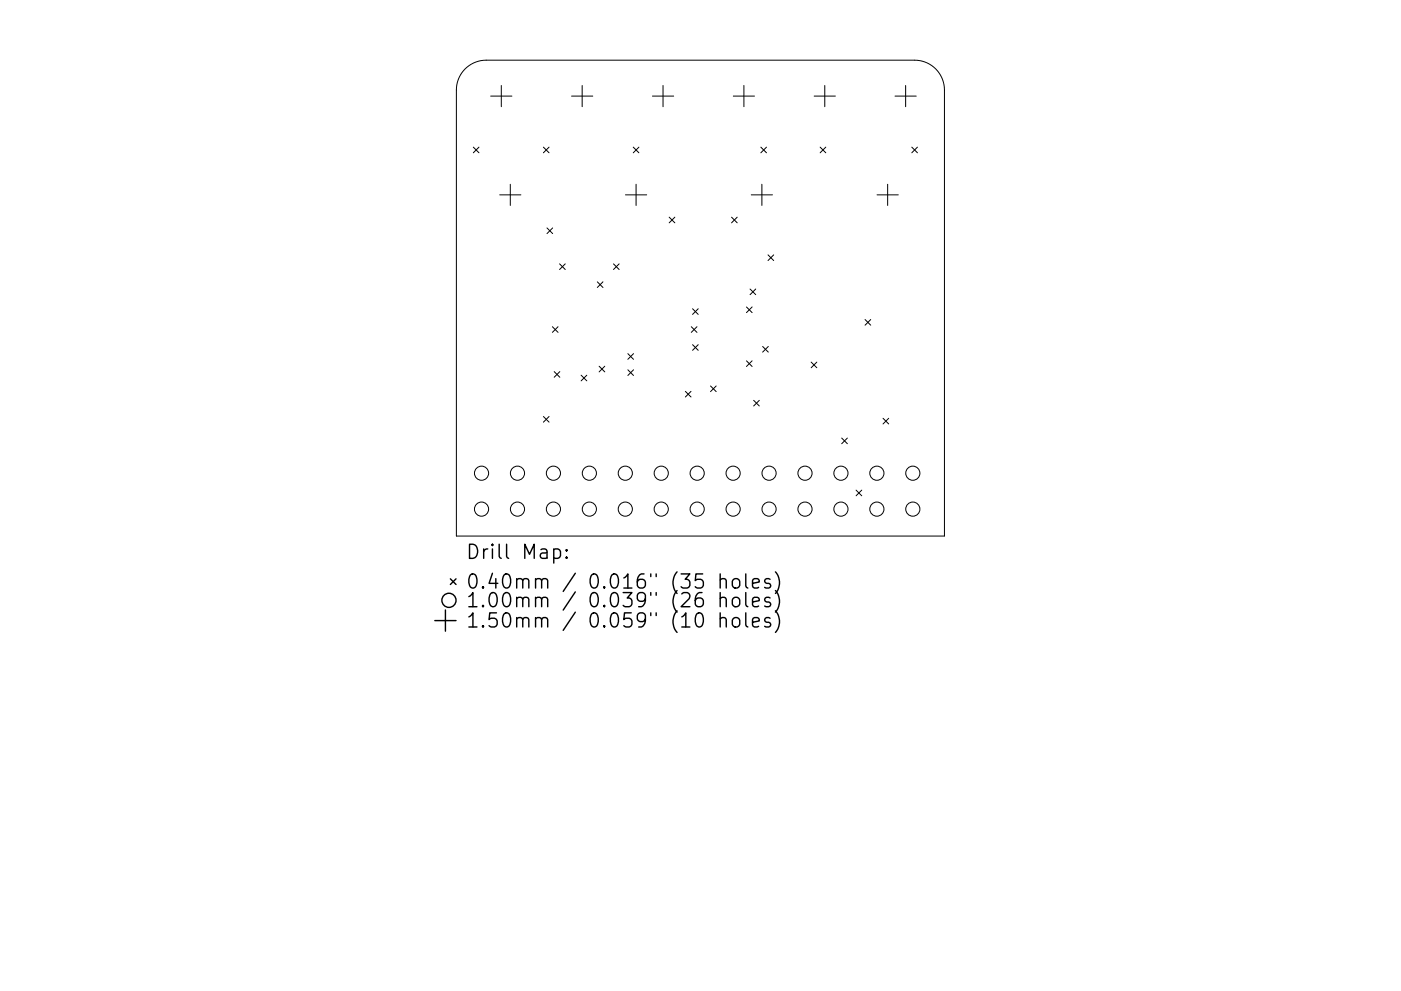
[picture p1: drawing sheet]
<svg xmlns="http://www.w3.org/2000/svg" width="297mm" height="210mm" viewBox="0 0 297 210" stroke-linecap="round" stroke-linejoin="round" font-family="sans-serif">
<defs><g id="words">
<g font-size="4.2">
<text x="98.7" y="118.6">Drill Map:</text>
<text x="98.7" y="124.9">0.40mm / 0.016&quot; (35 holes)</text>
<text x="98.7" y="128.9">1.00mm / 0.039&quot; (26 holes)</text>
<text x="98.7" y="133.2">1.50mm / 0.059&quot; (10 holes)</text>
</g>
</g></defs>
<g fill="none" stroke="#000" stroke-width=".21">
<path d="M98.6 14.6a6.3 6.3 0 0 1 4.5-1.8h90.8a6.3 6.3 0 0 1 6.3 6.3v94.6h-103.4v-94.6a6.3 6.3 0 0 1 1.8-4.5zM106.3 18.1v4.5M123.4 18.1v4.5M140.6 18.1v4.5M157.7 18.1v4.5M174.9 18.1v4.5M192 18.1v4.5M100.4 31.2l1.2 1.2M101.6 31.2l-1.2 1.2M104 20.4h4.5M108.2 39.1v4.5M115.2 31.2l1.2 1.2"/>
<path d="M116.4 31.2l-1.2 1.2M121.2 20.4h4.5M134.3 31.2l1.2 1.2M134.9 39.1v4.5M135.5 31.2l-1.2 1.2M138.3 20.4h4.5M155.5 20.4h4.5M161.3 31.2l1.2 1.2M161.5 39.1v4.5M162.5 31.2l-1.2 1.2M172.6 20.4h4.5M173.9 31.2l1.2 1.2"/>
<path d="M175.1 31.2l-1.2 1.2M188.2 39.1v4.5M189.8 20.4h4.5M193.3 31.2l1.2 1.2M194.5 31.2l-1.2 1.2M105.9 41.3h4.5M116 48.4l1.2 1.2M117.2 48.4l-1.2 1.2M118.6 56l1.2 1.2M119.8 56l-1.2 1.2M126.6 59.8l1.2 1.2M127.8 59.8l-1.2 1.2"/>
<path d="M130.1 56l1.2 1.2M131.3 56l-1.2 1.2M132.6 41.3h4.5M141.9 46.1l1.2 1.2M143.1 46.1l-1.2 1.2M155.1 46.1l1.2 1.2M156.3 46.1l-1.2 1.2M159.3 41.3h4.5M162.8 54.1l1.2 1.2M164 54.1l-1.2 1.2M186 41.3h4.5M117.1 69.3l1.2 1.2"/>
<path d="M117.5 78.8l1.2 1.2M118.3 69.3l-1.2 1.2M118.7 78.8l-1.2 1.2M123.2 79.6l1.2 1.2M124.4 79.6l-1.2 1.2M127 77.7l1.2 1.2M128.2 77.7l-1.2 1.2M133.1 75l1.2 1.2M133.1 78.5l1.2 1.2M134.3 75l-1.2 1.2M134.3 78.5l-1.2 1.2M146.6 69.3l1.2 1.2"/>
<path d="M146.8 65.5l1.2 1.2M146.8 73.1l1.2 1.2M147.8 69.3l-1.2 1.2M148 65.5l-1.2 1.2M148 73.1l-1.2 1.2M158.3 76.6l1.2 1.2M158.3 65.1l1.2 1.2M159 61.3l1.2 1.2M159.5 76.6l-1.2 1.2M159.5 65.1l-1.2 1.2M160.2 61.3l-1.2 1.2M161.7 73.5l1.2 1.2"/>
<path d="M162.9 73.5l-1.2 1.2M172 76.8l1.2 1.2M173.2 76.8l-1.2 1.2M183.4 67.8l1.2 1.2M184.6 67.8l-1.2 1.2M115.2 88.4l1.2 1.2M116.4 88.4l-1.2 1.2M145.3 83l1.2 1.2M146.5 83l-1.2 1.2M150.6 81.9l1.2 1.2M151.8 81.9l-1.2 1.2M159.8 84.9l1.2 1.2"/>
<path d="M161 84.9l-1.2 1.2M178.5 92.9l1.2 1.2M179.7 92.9l-1.2 1.2M187.2 88.7l1.2 1.2M188.4 88.7l-1.2 1.2M181.5 104l1.2 1.2M182.7 104l-1.2 1.2"/>
<circle cx="102.1" cy="100.4" r="1.5"/>
<circle cx="102.1" cy="108" r="1.5"/>
<circle cx="109.7" cy="100.4" r="1.5"/>
<circle cx="109.7" cy="108" r="1.5"/>
<circle cx="117.3" cy="100.4" r="1.5"/>
<circle cx="117.3" cy="108" r="1.5"/>
<circle cx="125" cy="100.4" r="1.5"/>
<circle cx="125" cy="108" r="1.5"/>
<circle cx="132.6" cy="108" r="1.5"/>
<circle cx="132.6" cy="100.4" r="1.5"/>
<circle cx="140.2" cy="100.4" r="1.5"/>
<circle cx="140.2" cy="108" r="1.5"/>
<circle cx="147.8" cy="100.4" r="1.5"/>
<circle cx="147.8" cy="108" r="1.5"/>
<circle cx="155.4" cy="108" r="1.5"/>
<circle cx="155.4" cy="100.4" r="1.5"/>
<circle cx="163.1" cy="100.4" r="1.5"/>
<circle cx="163.1" cy="108" r="1.5"/>
<circle cx="170.7" cy="100.4" r="1.5"/>
<circle cx="170.7" cy="108" r="1.5"/>
<circle cx="178.3" cy="100.4" r="1.5"/>
<circle cx="178.3" cy="108" r="1.5"/>
<circle cx="185.9" cy="108" r="1.5"/>
<circle cx="185.9" cy="100.4" r="1.5"/>
<circle cx="193.5" cy="100.4" r="1.5"/>
<circle cx="193.5" cy="108" r="1.5"/>
</g>
<g fill="none" stroke="#000" stroke-width=".3">
<path d="M117.4 116.6l.9-.1 .5 .5v.9l-.2 .4-.3 .2-.9-.2M120.1 118.2l.2 .1-.2 .2-.1-.2 .1-.1v.3M120.1 116.6l.2 .2-.2 .1-.1-.1 .1-.2v.3M92.2 131.7h4.5M94.4 129.4v4.5M95.5 122.8l1.2 1.2M96.7 122.8l-1.2 1.2M152.7 123.1a.75 .75 0 0 1 1.3 .1v1.6M152.7 127a.75 .75 0 0 1 1.3 .2v1.5M152.7 131.3a.74 .74 0 0 1 1.3 .2v1.5M152.7 121.8v3M152.7 125.7v3"/>
<path d="M152.7 130v3M155.4 123.1a.81 .81 0 0 1 .8-.3 .81 .81 0 0 1 .6 .5v.9a.81 .81 0 0 1-.7 .6 .81 .81 0 0 1-.8-.6v-.9zM155.6 126.9a.81 .81 0 0 1 1.2 .4v.9a.81 .81 0 0 1-.7 .6 .81 .81 0 0 1-.8-.6v-.9zM155.6 131.2a.81 .81 0 0 1 1.2 .4v.9a.81 .81 0 0 1-.7 .6 .81 .81 0 0 1-.8-.6v-.9zM158.1 121.8v2.5l.5 .5M158.1 125.7v2.6l.5 .4M158.1 130v2.6l.5 .4M159.6 123.8l1.4-.3-.2-.6-.8-.1-.4 .4v1.1l.1 .3 .3 .2 .8-.2M159.6 127.7l1.4-.3-.2-.5-.8-.2-.4 .5v1.1l.1 .3 .3 .1 .8-.1M159.6 132l1.4-.3-.2-.5-.8-.2-.4 .5v1.1l.1 .3 .3 .1 .8-.1M163.3 122.9l-.7-.1-.5 .4 .2 .4 1 .3 .1 .3-.1 .4-.3 .2-.9-.2M163.3 126.9l-.7-.2-.5 .5 .2 .4 1 .3 .1 .3-.1 .4-.3 .1-.9-.1"/>
<path d="M163.3 131.2l-.7-.2-.5 .5 .2 .4 1 .3 .1 .3-.1 .4-.3 .1-.9-.1M164.4 121.3a3.4 3.4 0 0 1 0 4.6M164.4 125.3a3.4 3.4 0 0 1 0 4.6M164.4 129.6a3.4 3.4 0 0 1 0 4.6"/>
<circle cx="95.2" cy="127.4" r="1.5"/>
</g>
<use href="#words"/>
</svg>
